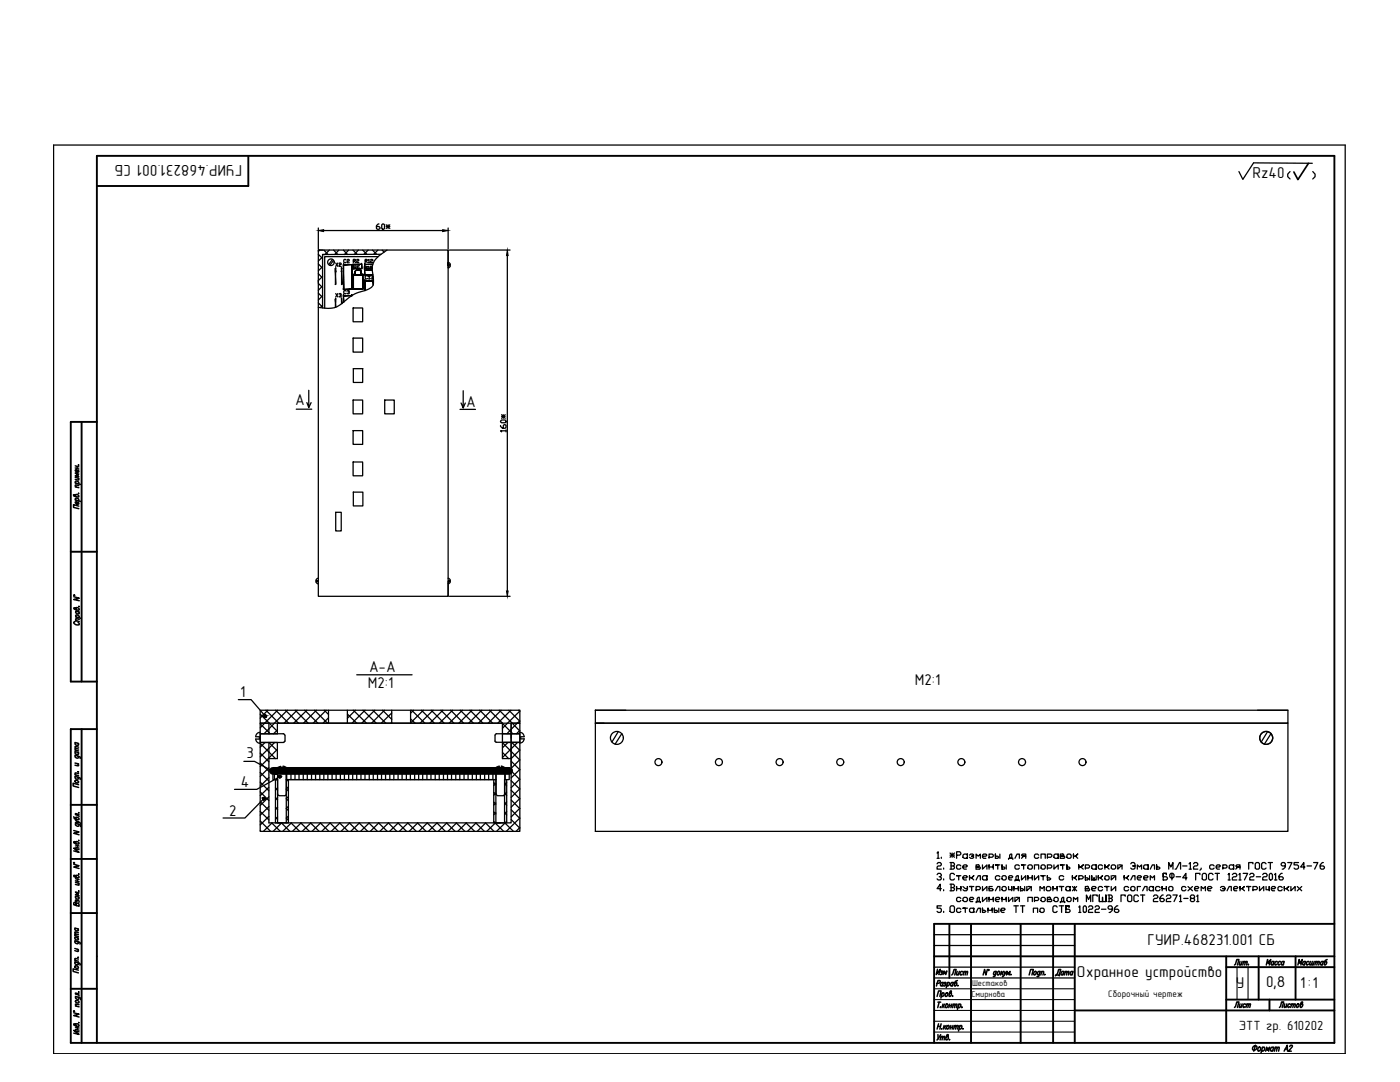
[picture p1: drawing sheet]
<svg xmlns="http://www.w3.org/2000/svg" width="279mm" height="216mm" viewBox="0 0 279 216" stroke-linecap="round" stroke-linejoin="round" font-family="sans-serif">
<defs><g id="words">
<text font-size="4.4" x="256.1" y="37">( )</text>
<g font-size="3.5">
<text x="67.7" y="53.6">C2</text>
<text x="69.5" y="53.6">R2</text>
<text x="66" y="54.3">X2</text>
<text x="67.7" y="60">C3</text>
<text x="69.8" y="54.7">D2</text>
<text x="72" y="56.8">C13</text>
</g>
<g font-size="3.1">
<text x="48.3" y="33" transform="rotate(180 48.3 33)">ГУИР.468231.001 СБ</text>
<text x="250" y="35.5">Rz40</text>
<text x="66" y="60.3">X3</text>
<text x="58.9" y="80.9">А</text>
<text x="93" y="81.2">А</text>
<text x="73.4" y="137.4">М2:1</text>
<text x="73.6" y="134.1">А-А</text>
<text x="182.6" y="136.8">М2:1</text>
<text x="47.9" y="139.1">1</text>
<text x="49.2" y="151.3">3</text>
<text x="48" y="157.1">4</text>
<text x="45.7" y="162.8">2</text>
<text x="229" y="188.6">ГУИР.468231.001 СБ</text>
<text x="214.9" y="194.9">Охранное устройство</text>
<text x="246.7" y="197.1">У</text>
<text x="252.7" y="196.9">0,8</text>
<text x="259.4" y="197.1">1:1</text>
</g>
<text font-size="2.7" x="247.3" y="205.6">ЭТТ гр. 610202</text>
<text font-size="1.9" x="221.2" y="198.9">Сборочный чертеж</text>
<g font-size="1.7">
<text x="194" y="196.7">Шестаков</text>
<text x="193.9" y="198.9">Смирнова</text>
</g>
</g></defs>
<!-- layer: KONTUR -->
<path d="M10.7 28.9h257.8v181.4h-257.8z" fill="none" stroke="#000" stroke-width=".25"/>
<g fill="none" stroke="#000" stroke-width=".38">
<path d="M49.6 31.1v6h-30.3M16.3 84.2v51.8M19.3 84.2h-5.2v51.8h5.2M14.1 110.1h5.2M16.3 145.5v62.6M19.3 145.5h-5.2v62.6h252.2v-177h-247v177M14.1 171.4h5.2M14.1 160.6h5.2M14.1 197.3h5.2M14.1 182.2h5.2M186.4 190.8h79.9M189.5 184.3v10.8"/>
<path d="M193.8 184.3v23.8M203.7 184.3v23.8M210.2 184.3v23.8M214.5 184.3v23.8M244.7 190.8v17.3M244.7 193h21.6M244.7 199.5h21.6M251.2 190.8v8.7M253.4 199.5v2.1M258.6 190.8v8.7M266.3 184.3h-79.9v23.8M214.5 201.6h51.8"/>
</g>
<g fill="none" stroke="#000" stroke-width=".3">
<path d="M15 98.9a.35 .35 0 0 1 .5-.2 .35 .35 0 0 1 .1 .5l-.8-.2-.1-.3h.2l.3 .4M15 99.8l1.1 .3M15 97.1l.7 .2M15 96.4l1.1 .3M15 95.2l.7 .2M15 92.9l.7 .3M15 93.4l.7 .2M15.2 99.8l-.2-.2a.33 .33 0 0 1 .5-.2 .33 .33 0 0 1 .1 .5M15.2 96.4l-.2-.1a.33 .33 0 0 1 .5-.2 .33 .33 0 0 1 .1 .4M15.4 93.1v.4M15.6 95.4l.1 .4-.7-.1M15.6 93.8l.1 .2a.33 .33 0 0 1-.4 .2 .33 .33 0 0 1-.2-.5l.3 .1v.4"/>
<path d="M15.6 98.5h.1M15.6 92.8h.1M15.7 96.9l-.7-.1 .2 .4M15.7 94.6l-.7-.2 .6 .4-.6 .1 .7 .2M14.7 119.1l1.1 .3-1.1 .2 1.1 .3M14.8 118.7l.1 .2zM15.6 100.2l.1 .2a.33 .33 0 0 1-.4 .2 .33 .33 0 0 1-.2-.5h.3v.5M15.7 101l-1-.3v.5l1 .3M15 124h-.1a.29 .29 0 0 0-.2 .4 .29 .29 0 0 0 .3 .2l.8 .1v-.3l-.2-.2M15.1 121.5a.34 .34 0 0 1 .4-.2 .34 .34 0 0 1 .2 .4l-.9-.1-.1-.3h.3l.3 .4M15.1 123.8l.7 .2M15.1 123.1l1.1 .3"/>
<path d="M15.1 121.9l.7 .2M15.3 123.1l-.2-.2a.37 .37 0 0 1 .4-.1 .37 .37 0 0 1 .3 .4l-.2 .1M15.3 122h-.2a.36 .36 0 0 0 .3 .5 .36 .36 0 0 0 .4-.2l-.2-.2M15.7 121h.1M15.8 123.6l-.7-.1v.1l.2 .3M15 154.9l.9 .3 .1 .3M15 150.7l.9 .3 .1 .3M15 154.6l.7 .2M15 152.3l.7 .1M15 150l.7 .2M15 149.7l.7 .1M15 148.2l.7 .2"/>
<path d="M15 155.7a.4 .4 0 0 1 .4 0 .4 .4 0 0 1 .2 .5 .38 .38 0 0 1-.4 0 .38 .38 0 0 1-.2-.5zM15.1 155a.35 .35 0 0 0 .1 .5 .35 .35 0 0 0 .5-.2l-.2-.2M15.1 150.7l-.1 .1a.37 .37 0 0 0 .2 .4 .37 .37 0 0 0 .5-.1l-.2-.2M15.1 150l-.1 .1a.36 .36 0 0 0 .2 .4 .36 .36 0 0 0 .5-.2l-.2-.2M15.1 148.2h-.1a.37 .37 0 0 0 .2 .5 .37 .37 0 0 0 .5-.2l-.2-.2M15.5 152.4l.2 .4-.7-.1M15.6 154h.1zM15.7 156.6l-1.1-.3v.5l1.1 .3M15.7 154.4l-.7-.2 .1 .5M15.7 149.5l-.7-.2 .1 .4M15.7 149.1l-.7-.1 .1 .3M14.7 172.1l.2 .1z"/>
<path d="M14.7 172.5l1.1 .2-1.1 .3 1.1 .3M14.7 165.7l1.1 .3-1.1 .3 1.1 .3M14.7 163l.3 .4 .7 .2a.34 .34 0 0 0-.2-.5 .34 .34 0 0 0-.4 .2l.1 .2M15.1 174.9a.35 .35 0 0 1 .4-.2 .35 .35 0 0 1 .2 .5l-.9-.3-.1-.2h.3l.2 .4M15.1 168.1a.35 .35 0 0 1 .4-.1 .35 .35 0 0 1 .2 .4l-.9-.2-.1-.2h.3l.2 .3M15.1 164.3l.9 .3 .2 .1-.1 .2M15.1 163.6l.7 .5h-.7M15.1 178.8l.7 .2M15.1 176.1l.7 .2M15.1 175.3l.7 .2M15.1 175.8l.7 .1M15.1 168.6l.7 .2"/>
<path d="M15.1 169l.7 .2M15.2 178.9h-.1a.36 .36 0 0 0 .2 .5 .36 .36 0 0 0 .5-.2l-.2-.2M15.2 164.3l-.1 .1a.34 .34 0 0 0 .2 .4 .34 .34 0 0 0 .5-.2l-.2-.1M15.4 179.7h.3v.4M15.4 179.9l-.1-.3h-.2v.3M15.4 168.7v.4M15.4 175.4v.4M15.6 176.2l.2 .2-.1 .2-.6-.1M15.7 177.8h.1M15.7 174.4h.1M15.7 167.7h.1M15.7 162.2h.1"/>
<path d="M15.8 178.2l-.7-.2 .5 .4-.5 .1 .7 .2M15.8 169.5l-1.1-.3 1.1 .9-1.1-.3M15.8 164.1l.4 .3M15.8 162.5l-.7-.2v.2l.6 .3 .1 .1M14.9 192.8a.41 .41 0 0 1 .5 0 .41 .41 0 0 1 .2 .4h-.4zM14.9 191.9l1 .3 .1 .2-.1 .2M14.9 187.7l1 .3 .1 .2-.1 .2M14.9 191.6l.7 .2M14.9 189.3l.7 .2M14.9 187l.7 .2M14.9 186.7l.7 .2M14.9 185.2l.7 .2"/>
<path d="M15.1 198.8l.9 .3 .2 .2-.1 .2M15.1 199.7a.42 .42 0 0 1 .5 0 .42 .42 0 0 1 .1 .4 .44 .44 0 0 1-.6-.4zM15.1 192h-.1a.34 .34 0 0 0 .2 .5 .34 .34 0 0 0 .4-.2l-.1-.2M15.1 187.8h-.1a.35 .35 0 0 0 .2 .5 .35 .35 0 0 0 .4-.2l-.1-.2M15.1 187.1h-.1a.36 .36 0 0 0 .2 .5 .36 .36 0 0 0 .4-.2l-.1-.3M15.1 185.2l-.1 .1a.36 .36 0 0 0 .2 .4 .36 .36 0 0 0 .4-.2l-.1-.2M15.2 198.9h-.1a.34 .34 0 0 0 .2 .5 .34 .34 0 0 0 .5-.2l-.2-.2M15.2 180.3l-.2-.2h-.2l-.1 .4 1.1 .3-.1-.4-.3-.2-.2 .1v.4M15.4 189.4l.2 .2v.3l-.7-.2M15.6 191h.1M15.6 193.6l-1-.3v.5l1 .3M15.6 191.4l-.6-.2v.3l.1 .2"/>
<path d="M15.6 186.5l-.6-.2-.1 .2 .2 .3M15.6 186.1l-.6-.1-.1 .1 .2 .3M15.7 197.9h.1M15.8 198.3l-.7-.2v.3l.6 .2 .1 .1M187 198.8l.3-1.1h.5l-.2 1.1M187 196.2h.5l.1-.5h-.4l-.3 1.1M187.1 193.4l-.3 1.1 .8-1.1-.2 1.1M187.2 200h.5M187.4 200l-.3 1.1M187.7 193.8h.4l-.1 .2h-.2M187.9 194a.27 .27 0 0 1 .1 .4 .27 .27 0 0 1-.4 0M188 198.3l.1-.2a.32 .32 0 0 1 .4 .3 .32 .32 0 0 1-.3 .4h-.2l-.1-.1"/>
<path d="M188 198.1l-.2 1.1M188.2 194.5l.2-.8 .1 .6 .5-.6-.2 .8M188.2 196.2a.34 .34 0 0 0-.4 .1 .34 .34 0 0 0 .1 .5l.2-.2M188.2 196l-.1 .8M188.5 196.1h.3v.2h-.3M188.6 196.3l.2 .2-.3 .3-.2-.1M188.8 198.1h.1a.32 .32 0 0 1 .2 .5 .32 .32 0 0 1-.5 .1zM189.1 196.2l.3-.2a.39 .39 0 0 1 0 .5 .39 .39 0 0 1-.4 .2v-.1M189.1 196l-.3 1.1M189.7 198.1a.33 .33 0 0 1 .1 .5 .33 .33 0 0 1-.4 .1l.2-.8 .3-.2v.2l-.4 .4M189.9 194.5l.2-.2 .3-.9h.4l-.3 1.1M190.1 198.7v.1z"/>
<path d="M190.2 196.2v-.1a.36 .36 0 0 0-.5 .2 .36 .36 0 0 0 .2 .5l.2-.2M190.3 196l-.2 .8M191 193.8l-.1 .7h.1l.3-.2M191.1 195.7l-.4 .1-.3 .8a.33 .33 0 0 0 .5-.1 .33 .33 0 0 0-.2-.5l-.2 .2M191.2 196.6h.1M191.5 193.8l-.3 .7M192.1 194v-.1a.36 .36 0 0 0-.5 .2 .36 .36 0 0 0 .2 .4l.2-.1M192.3 194l.4-.1-.1 .6M192.4 193.8l-.2 .7M192.7 194l.4-.1-.1 .6M197 193.4l-.2 1.1-.3-1.1-.3 1.1M197.3 193.5v.2z"/>
<path d="M198.8 194v-.1a.35 .35 0 0 0-.5 .2 .35 .35 0 0 0 .2 .4l.2-.1M198.8 193.8l-.3 1h-.3M199.1 194l.3-.2a.39 .39 0 0 1 .1 .5 .39 .39 0 0 1-.5 .2zM199.9 193.8l-.2 .7M200 194.1l.1 .4M200.3 193.8l-.5 .5M200.4 193.8v.7l.5-.7M200.4 194.5l-.3 .4M200.9 194.5l.1-.7 .2 .6 .4-.6-.2 .7M201.7 194.4v.1zM205.4 194.5l.3-1.1h.5l-.3 1.1M206.4 194l.2-.2a.35 .35 0 0 1 .2 .5 .35 .35 0 0 1-.5 .2z"/>
<path d="M207.5 194v-.1a.35 .35 0 0 0-.5 .2 .35 .35 0 0 0 .2 .4l.3-.1M207.6 193.8l-.3 1h-.3M207.8 194l.5-.1-.2 .6M207.9 193.8l-.2 .7M208.5 194.4h.1M210.6 194.7l.1-.2h.8l-.1 .2M210.8 194.5a1.28 1.28 0 0 0 .5-1.1h.4l-.3 1.1M212.3 194l-.1-.1a.36 .36 0 0 0-.4 .2 .36 .36 0 0 0 .2 .4l.2-.1M212.3 193.8l-.2 .7M212.6 194l.4-.1-.2 .6M212.6 193.8l-.2 .7M213 194l.3-.1-.1 .6"/>
<path d="M214.1 194l-.1-.1a.37 .37 0 0 0-.4 .2 .37 .37 0 0 0 .2 .4l.2-.1M214.2 193.8l-.3 .7M246.4 192.6l.2-.3 .2-.8h.5l-.3 1.1M247.5 191.8l-.2 .7 .2 .1 .3-.3M247.9 191.8l-.2 .8M248.1 192l.4-.1-.1 .7M248.2 191.8l-.2 .8M248.5 192l.4-.1-.1 .7M249.2 192.4h.1M252.7 192.6l.3-1.1 .1 .7 .5-.7-.3 1.1M254.2 192v-.1a.36 .36 0 0 0-.5 .2 .36 .36 0 0 0 .2 .5l.2-.2M254.2 191.8l-.1 .8"/>
<path d="M254.9 192a.34 .34 0 0 0-.5 .1 .34 .34 0 0 0 .2 .5l.2-.2M255.6 192v-.1a.36 .36 0 0 0-.5 .2 .36 .36 0 0 0 .2 .5l.2-.2M256.2 192v-.1a.36 .36 0 0 0-.5 .2 .36 .36 0 0 0 .2 .5l.2-.2M256.3 191.8l-.2 .8M259 192.6l.3-1.1 .1 .7 .5-.7-.3 1.1M260.5 192v-.1a.36 .36 0 0 0-.5 .2 .36 .36 0 0 0 .2 .5l.2-.2M260.5 191.8l-.2 .8M261.2 192v-.1a.36 .36 0 0 0-.5 .2 .36 .36 0 0 0 .2 .5l.2-.2M261.5 191.8l-.1 .7 .1 .1 .3-.3M261.9 191.8l-.2 .7 .2 .1 .3-.3M262.3 191.8l-.2 .8M262.5 192l.4-.1-.1 .7"/>
<path d="M262.6 191.8l-.2 .8M262.9 192l.4-.1-.1 .7M264.1 192l-.1-.1a.36 .36 0 0 0-.4 .2 .36 .36 0 0 0 .2 .5l.1-.2M264.1 191.8l-.2 .8M264.9 191.5l-.4 .1-.2 .9a.34 .34 0 0 0 .4-.2 .34 .34 0 0 0-.1-.5l-.2 .2M14.7 201.7l.2 .2zM14.7 202.1l1.1 .3-1.1 .2 1.1 .3M15.1 204.5a.35 .35 0 0 1 .4-.2 .35 .35 0 0 1 .2 .5l-.9-.2-.1-.3 .3 .1 .2 .3M15.1 205l.7 .1M15.1 205.4l.7 .2M15.1 200.7l.7 .2M15.4 205v.5"/>
<path d="M15.7 204h.1M15.8 205.9l-1.1-.3 1.1 .8-1.1-.3M15.8 200.5l-.7-.2v.2l.2 .3M187.1 204.8h.6M187.2 206.4v.9M187.3 204.3l-.3 1M187.7 200.9l-.1 .2zM187.7 206.4l-.7 1.1M187.8 207l.2-.2 .2 .1-.2 .6M187.8 206.8l-.2 .7M187.8 204.3l-.2 1M187.9 205.3h.1"/>
<path d="M188.2 207l.2-.2 .1 .1-.1 .6M188.2 200.3l-.2 .8M188.3 200.6l.1 .5M188.4 204.6l-.2 .7M188.5 204.9l.2 .4M188.6 200.3l-.5 .6M188.8 204.6l-.5 .5M188.9 200.4l.1-.1a.32 .32 0 0 1 .2 .5 .32 .32 0 0 1-.5 .1zM189 204.8l.2-.2a.37 .37 0 0 1 .2 .5 .37 .37 0 0 1-.4 .2zM189 206.8a.35 .35 0 0 1 .2 .5 .35 .35 0 0 1-.4 .1l.2-.9 .2-.1v.3l-.4 .3M189.5 207.4h.1M189.5 200.7h.4"/>
<path d="M189.6 200.3l-.3 .8M189.7 205h.4M189.8 204.6l-.2 .7M190 200.3l-.2 .8M190.2 204.6l-.2 .7M190.2 200.6l.4-.2-.1 .7M190.3 200.3l-.2 .8M190.4 204.8l.3-.2 .2 .1-.2 .6M190.5 204.6l-.2 .7M190.6 200.6l.4-.2-.1 .7M190.8 204.8l.3-.2 .1 .1-.1 .6M191.3 200.5l.2-.2a.32 .32 0 0 1 .2 .5 .32 .32 0 0 1-.5 .1"/>
<path d="M191.4 200.3l-.3 1.1M191.5 204.8l.2-.1a.32 .32 0 0 1 .3 .2 .32 .32 0 0 1-.2 .4h-.3v-.1M191.6 204.6l-.3 1.1M192 200.9l-.1 .2zM192.2 205.3h.1M246.4 201l.2-.2 .2-.9h.5l-.3 1.1M247.5 200.3l-.2 .6 .2 .1 .3-.2M247.9 200.3l-.2 .7M248.6 200.4l-.1-.1a.36 .36 0 0 0-.4 .3 .36 .36 0 0 0 .2 .4l.2-.1M248.8 200.5l.4-.2-.2 .7M248.9 200.3l-.2 .7M249.2 200.5l.2-.2h.2l-.2 .7"/>
<path d="M250.2 208.8l.4-.2a.47 .47 0 0 1 .1 .8 .47 .47 0 0 1-.7-.1zM250.6 208.6l-.4 1.1M251.1 209.1l.2-.2a.38 .38 0 0 1 .3 .5 .38 .38 0 0 1-.5 .3zM251.9 209.1l.3-.2a.39 .39 0 0 1 .2 .5 .39 .39 0 0 1-.5 .3l-.1-.1M252 208.9l-.3 1.2M252.6 209.7l.2-.8 .1 .7 .5-.7-.2 .8M254.2 209.1l-.1-.1a.4 .4 0 0 0-.5 .2 .4 .4 0 0 0 .2 .5l.2-.1M254.2 208.9l-.2 .8M254.5 209.2l.4-.2-.2 .7M254.5 208.9l-.2 .8M254.9 209.2l.4-.2-.1 .7M255.3 201l.3-.2 .2-.9h.4l-.3 1.1"/>
<path d="M256.3 209.7l.6-1.1v1.1M256.4 200.3l-.1 .7 .4-.2M256.5 209.3h.4M256.8 200.3l-.1 .7M257.4 208.8l.2-.2h.3v.3l-.8 .8h.6M257.5 200.4v-.1a.37 .37 0 0 0-.5 .3 .37 .37 0 0 0 .2 .4l.2-.1M257.8 200.5l.1-.2h.2l-.1 .7M257.8 200.3l-.2 .7M258.1 200.5l.4-.2-.1 .7M258.9 200.4l.1-.1a.34 .34 0 0 1 .2 .5 .34 .34 0 0 1-.4 .1zM259.7 200.3h.2a.35 .35 0 0 1 0 .5 .35 .35 0 0 1-.4 .1l.2-.8 .3-.2-.1 .3-.3 .2"/>
</g>
<path d="M186.4 199.5h28.1M186.4 197.3h28.1M246.9 193.1v6.4M249.1 193.1v6.4M186.4 201.6h28.1M186.4 205.9h28.1M186.4 203.8h28.1" fill="none" stroke="#000" stroke-width=".21"/>
<!-- layer: 0 -->
<g fill="none" stroke="#000" stroke-width=".25">
<path d="M247.3 34.2l.7 1.6M261.9 32.6l-11.7-.1-2.1 3.3M63.5 49.9h25.9v69.1h-25.9zM63.5 58.5l.9 .8M63.5 56.5l.9 .9M63.5 54.6l.9 .9M63.5 52.6l.9 .9M63.5 50.7l.9 .9M63.5 45.5v4.1M63.5 49.9h.9M63.8 49.9l-.3 .3M64.4 51.3l-.9 .8"/>
<path d="M64.4 53.2l-.9 .8M64.4 55.1l-.9 .9v.4M64.4 57.1l-.9 .8M64.4 59l-.9 .9M64.4 50.8h.4M64.6 46h23.7M64.6 49.9l.9 .9M65.7 49.9l-.9 .9M70.5 54.8h1.9v2.8h-1.9v-2.8h1.9M74.3 49.9l.9 .8M75.4 49.9l-.8 .8M75.5 51.2h-10.7v10.3"/>
<path d="M75.6 44.7l-.5 .3v.6l.2 .1 .5-.1-.2-.4h-.5M76 50.7l-11.6 .1v10.7M76.2 44.9l.2-.2 .3 .2v.7l-.1 .1-.4-.1zM76.3 49.9l.4 .4M77.1 45.2h.7M77.1 44.9l.7 .7M77.2 49.9a6.5 6.5 0 0 0-2.7 2.7l-.2 1.3 .2 2a1.44 1.44 0 0 1-.9 1.8l-.6 .2a8.5 8.5 0 0 0-4.7 2.6 3.9 3.9 0 0 1-3.5 1l-1.3-.2M77.5 44.9v.7M77.8 44.9l-.7 .7M89.4 52.4l.4 .2 .1 .2M89.4 49.9v3.5M89.4 45.5v4.1"/>
<path d="M89.7 49.9h12.1M89.9 53l-.1 .2-.4 .3M89.9 52.8h-.4v.2h.4M101.2 51v66.9M61.6 77.9v3.4l-.4-1M63.5 60.4l.9 .9M64.4 60.9l-.4 .5M70.5 61.5h1.9v2.7h-1.9zM70.5 67.5h1.9v2.8h-1.9zM70.5 79.8h1.9v2.8h-1.9zM70.5 73.6h1.9v2.7h-1.9zM76.8 79.8h1.9v2.8h-1.9z"/>
<path d="M92.4 78v3.4l-.4-1M59.1 81.6h3.1M62.1 80.3l-.5 1M70.5 85.9h1.9v2.8h-1.9zM70.5 92.2h1.9v2.7h-1.9zM70.5 98.2h1.9v2.8h-1.9zM91.8 81.7h3.1M92.9 80.4l-.5 1M99.9 84.9l.4 .6h.5l.2-.3v-.3l-.2-.2-.4 .2v.6M99.9 84l.2-.2h.7l.2 .4-.2 .2h-.7zM100.1 83.1h.7M100.1 82.7l.7 .8"/>
<path d="M100.4 82.7v.8M100.8 82.7l-.7 .8M101 86h-1.1l.2 .2M101 85.8v.4M63.5 115.4l-.4 .2v.2l.3 .1v.2h-.3l.2 .3 .2 .1M67 102.2h1.1v3.7h-1.1zM89.4 115.4l.4 .2 .1 .2-.4 .1v.2h.4l-.3 .3-.2 .1M89.4 116v3M89.7 119h12.1M47.6 139.6h2.5l2.8 3.3M71.2 134.6h11M48.7 151.9h2.1l4.3 2.3"/>
<path d="M51 147.5a.87 .87 0 0 0 .9 .8M51 147h.8v.5h-.8M51.9 146.1a.87 .87 0 0 0-.9 .9M51.9 142.5l3.5 3.5M51.9 160l1.8 1.7M51.9 158l1.8 1.8M51.9 156.1l1.8 1.7M51.9 154.1l1.8 1.8M51.9 152.2l1.8 1.7M51.9 150.3l1.8 1.7M51.9 148.3l3.1 3.1M51.9 146.4h4.7"/>
<path d="M51.9 144.4l2 2M51.9 148.2h4.7M52.6 159.4l-3.7 3.8h-4.4M52.9 148.2l-1 .9M53.1 141.7l2.6 2.6M53.5 141.7l-1.6 1.6M53.7 144.3h-1.8v21.6h51.8v-21.6h-1.7v19.9h-48.3v-16M53.7 144.3v2.1h-1.8v1.8h1.8M53.7 144.3h-1.8v-2.6h51.8v2.6h-1.7v8.6M53.7 153.2l-1.8 1.7M53.7 155.1l-1.8 1.8M53.7 157.1l-1.8 1.7"/>
<path d="M53.7 159l-1.8 1.7M53.7 148.2l1.7 1.6M53.7 144.3h48.3M54.5 153.8v1.8h.5M54.8 153.8v1.8M54.8 148.2l-2.9 2.8M55 155.6v8.6h1.3M55 159.2l.4 .4M55 157.2l.4 .4M55 141.7l2.6 2.6M55.1 155.6l-.1 .1M55.3 155.6l.1 .1"/>
<path d="M55.4 146.4v-2.1h44.9v7.1h1.7M55.4 149.5l-3.5 3.5M55.4 145.7l-.8 .7M55.4 148.2v3.2h-1.7M55.4 153.8v4.6l.3 .3M55.4 141.7l-3.5 3.5M55.4 157.3l-.4 .4M55.4 159.2l-.4 .4M55.9 155l-4.6 2.5h-4.5M56 153.6v-.7a1.59 1.59 0 0 0-1.1 .9M56 153.7h.5M56.5 152.9a1.42 1.42 0 0 1 1.1 .9"/>
<path d="M56.5 152.9v.7M56.5 146.4l.3 .3M56.8 147.9l-.2 .2M56.9 146.7v1.2M57 141.7l2.5 2.6M57.1 153.8h41.9v1.8h-41.9v8.6h-1.7v-8.6h-.4M57.1 153.8v4.7l-.2 .2-1.2 .1M57.1 153.8v1.8h.5M57.1 157.4l.5 .4M57.2 153.8v1.8l.4 .3M57.3 141.7l-4.6 4.7M57.6 155.6h41.4v8.6h1.7v-8.6"/>
<path d="M57.6 155.6v8.6h-.5M57.6 157l-.5 .5M57.6 158.9l-.5 .5 .5 .4M58.1 153.8v1.8M58.9 153.8v1.8M58.9 141.7l2.6 2.6M59.3 141.7l-2.6 2.6M59.7 153.8v1.8M60.5 153.8v1.8M60.8 141.7l2.6 2.6M61.2 141.7l-2.6 2.6M61.3 153.8v1.8"/>
<path d="M62.2 153.8v1.8M62.8 141.7l2.5 2.6M63 153.8v1.8M63.1 141.7l-2.5 2.6M63.8 153.8v1.8M64.6 153.8v1.8M64.7 141.7l.9 .9M65.1 141.7l-2.6 2.6M65.4 153.8v1.8M65.6 143.2l-1.1 1.1M65.6 141.7v2.6M66.3 153.8v1.8"/>
<path d="M67.1 153.8v1.8M67.9 153.8v1.8M68.7 153.8v1.8M69.3 142.5l1.9 1.8M69.3 141.7v2.6M69.6 153.8v1.8M70.4 153.8v1.8M70.5 141.7l2.6 2.6M70.9 141.7l-1.6 1.6M71.2 153.8v1.8M72 153.8v1.8M72.5 141.7l2.6 2.6"/>
<path d="M72.8 141.7l-2.5 2.6M72.8 153.8v1.8M73.7 153.8v1.8M74.4 141.7l2.6 2.6M74.5 153.8v1.8M74.8 141.7l-2.6 2.6M75.3 153.8v1.8M76.1 153.8v1.8M76.4 141.7l1.8 1.8M76.7 141.7l-2.5 2.6M76.9 153.8v1.8M77.8 153.8v1.8"/>
<path d="M78.2 142.3l-2.1 2M78.2 144.2l-.2 .1M78.2 141.7v2.6M78.6 153.8v1.8M79.4 153.8v1.8M80.2 153.8v1.8M81.1 153.8v1.8M81.9 153.8v1.8M81.9 143.5l.9 .8M81.9 141.7v2.6M82.2 141.7l2.6 2.6M82.5 141.7l-.6 .6"/>
<path d="M82.7 153.8v1.8M83.6 153.8v1.8M84.1 141.7l2.6 2.6M84.4 153.8v1.8M84.5 141.7l-2.6 2.6M85.2 153.8v1.8M86 153.8v1.8M86 141.7l2.6 2.6M86.4 141.7l-2.6 2.6M86.9 153.8v1.8M87.7 153.8v1.8M88 141.7l2.6 2.6"/>
<path d="M88.4 141.7l-2.6 2.6M88.5 153.8v1.8M89.3 153.8v1.8M89.9 141.7l2.6 2.6M90.1 153.8v1.8M90.3 141.7l-2.6 2.6M91 153.8v1.8M91.8 153.8v1.8M91.8 141.7l2.7 2.6M92.3 141.7l-2.7 2.6M92.6 153.8v1.8M93.4 153.8v1.8"/>
<path d="M93.8 141.7l2.6 2.6M94.2 141.7l-2.6 2.6M94.3 153.8v1.8M95.1 153.8v1.8M95.7 141.7l2.6 2.6M95.9 153.8v1.8M96.1 141.7l-2.6 2.6M96.7 153.8v1.8M97.5 153.8v1.8M97.7 141.7l4.6 4.7M98.1 141.7l-2.6 2.6M98.4 153.8v1.8"/>
<path d="M98.5 155.6v8.6h1.4M98.5 158.1l.5 .4M98.5 156.2l.5 .4M98.8 146.7v1.2l.3 .2h4.6M99 156.3l-.5 .4M99 158.3l-.5 .4M99 153.8v4.6l.3 .3M99.1 146.4h4.6M99.1 146.4l-.3 .3M99.3 158.8h1.2M99.6 141.7l4.1 4.2M100 141.7l-2.6 2.6"/>
<path d="M100 152.9a1.42 1.42 0 0 1 1.2 .9M100.1 152.9v.7h-.5v-.7a1.59 1.59 0 0 0-1.1 .9M100.3 150.1l1.2 1.3M100.3 148.2l3.4 3.5M100.3 146.3l.1 .1M100.7 158.3l.4 .4M100.7 156.4l.4 .4M100.7 155.6h.4M100.7 153.8v4.7M100.8 153.8v1.8M101.1 155.6v8.6h-.4M101.1 158.1l-.7 .6"/>
<path d="M101.1 156.1l-.4 .4M101.4 148.2l-1.1 1M101.5 141.7l2.2 2.2M101.6 153.8v1.8h-.5M102 141.7l-2.7 2.6M102 151.4h.1M102 147.3v-.9h1.7v1.8h-1.7M102 159.6l1.7 1.8M102 157.7l1.7 1.7M102 155.8l1.7 1.7M102 153.8l1.7 1.8M102 151.9l1.7 1.7"/>
<path d="M102.1 148.2l1.6 1.5M103.3 148.2l-3 3M103.5 141.7l.2 .3M103.7 146.1a.87 .87 0 0 1 .9 .9M103.7 141.9l-3.4 3.4M103.7 143.8l-2.5 2.6M103.7 145.7l-.6 .7M103.7 149.6l-1.7 1.8M103.7 151.6l-1.7 1.7M103.7 153.5l-1.7 1.7M103.7 155.4l-1.7 1.8M103.7 157.4l-1.7 1.7"/>
<path d="M103.7 159.3l-1.7 1.8M104.6 147.4a.87 .87 0 0 1-.9 .9M104.6 147h-.7v.4h.7M118.8 144.3h138.2v21.6h-138.2zM118.8 141.7h138.2v2.6h-138.2zM118.8 144.3h1.8M118.8 141.7h6.1M123.4 146l-1.3 2.1M124.1 146.4l-1.3 2.1M251 141.7h6M253 146l-1.3 2.1M253.7 146.3l-1.4 2.2"/>
<path d="M51.9 165.8l.2 .1M51.9 163.8l2.1 2.1M51.9 161.9l1.8 1.7M53.7 160.9l-1.8 1.8M53.7 162.9l-1.8 1.7M54.2 164.2l1.8 1.7M54.3 164.2l-1.7 1.7M55 163l.4 .4M55 161.1l.4 .4M55.4 161.1l-.4 .4M55.4 163.1l-.4 .4M56.2 164.2l1.7 1.7"/>
<path d="M56.2 164.2l-1.7 1.7M57.1 163.2l.5 .5M57.6 160.9l-.5 .4 .5 .4M57.6 162.8l-.5 .5M58.1 164.2l1.7 1.7M58.2 164.2l-1.8 1.7M60 164.2l1.8 1.7M60.1 164.2l-1.7 1.7M62 164.2l1.7 1.7M62 164.2l-1.7 1.7M63.9 164.2l1.7 1.7M64 164.2l-1.7 1.7"/>
<path d="M65.9 164.2l1.6 1.7M65.9 164.2l-1.7 1.7M67.8 164.2l1.7 1.7M67.8 164.2l-1.7 1.7M69.7 164.2l1.7 1.7M69.8 164.2l-1.7 1.7M71.7 164.2l1.7 1.7M71.7 164.2l-1.7 1.7M73.6 164.2l1.7 1.7M73.7 164.2l-1.7 1.7M75.6 164.2l1.7 1.7M75.6 164.2l-1.7 1.7"/>
<path d="M77.5 164.2l1.7 1.7M77.5 164.2l-1.7 1.7M79.4 164.2l1.7 1.7M79.5 164.2l-1.7 1.7M81.4 164.2l1.7 1.7M81.4 164.2l-1.7 1.7M83.3 164.2l1.7 1.7M83.4 164.2l-1.8 1.7M83.6 165.9l1.7-1.7 1.7 1.7M85.5 165.9l1.7-1.7 1.7 1.7M89.1 164.2l1.7 1.7M89.2 164.2l-1.8 1.7"/>
<path d="M91 164.2l1.8 1.7M91.1 164.2l-1.7 1.7M93 164.2l1.7 1.7M93.1 164.2l-1.8 1.7M94.9 164.2l1.8 1.7M95 164.2l-1.7 1.7M96.9 164.2l1.7 1.7M96.9 164.2l-1.7 1.7M98.5 163.9l2 2M98.5 162l.5 .4M98.5 160l.5 .5M99 160.2l-.5 .4"/>
<path d="M99 162.2l-.5 .4M99 164.1l-1.9 1.8M100.7 164.2l1.8 1.7M100.7 162.2l.4 .4M100.7 160.3l.4 .4M101.1 160l-.4 .4M101.1 161.9l-.4 .5M101.1 163.9l-2 2M102 163.5l1.7 1.8M102 161.6l1.7 1.7M103.7 161.3l-1.7 1.7M103.7 163.2l-2.7 2.7"/>
<path d="M103.7 165.1l-.7 .8M187 170.2l.2-.2v1.3M187 172.4l.2-.3h.4l.3 .3-.3 .4h-.4l-.2 .2v.4h.9M187 174.5l.2-.2h.4l.3 .4-.5 .2M187 171.3h.4M187.6 174.9l.3 .3-.3 .4h-.4l-.2-.2M187.9 177.3h-.9l.6-.9v1.3M187.9 171.1v.2M188.3 173.2v.2M188.3 175.4v.2M188.3 177.5v.2M189.6 172.1h.7l.2 .3-.2 .4"/>
<path d="M189.6 176.4h.7l.2 .3-.2 .4M189.6 170.6h.9M189.6 170.2l.9 .9M189.8 172.8h.5l.2 .4-.2 .2h-.7M189.8 177.1h.5l.2 .4-.2 .2h-.7M189.8 172.1v1.3M189.8 176.4v1.3M190 170.2v.9M190.5 174.5l-.2-.2h-.5l-.2 .2v.9l.2 .2h.5l.2-.2M190.5 170.2l-.9 .9M190.9 170.6h.6l.3-.4-.3-.2h-.6v1.3M190.9 177.7v-.8v.4h.9v-.4v.8"/>
<path d="M191.8 172.8l-.3-.2h-.4l-.2 .2v.4l.2 .2h.4l.3-.2M191.8 174.7h-.9h.4v.9M191.8 179.3l-.3-.2h-.4l-.2 .2v.4l.2 .2h.4l.3-.2M192.2 170.6l.2-.2h.5l.2 .2v-.2v.9v-.2l-.2 .2h-.5l-.2-.2zM192.2 173h.7l.2-.2-.2-.2h-.5l-.2 .2v.4l.2 .2h.5M192.2 175.2h.7l.2-.3-.2-.2h-.5l-.2 .2v.5l.2 .2h.5M192.2 176.9l.4 .4h.5v-.4v.6l-.2 .2h-.5l-.2-.2M192.2 179.3l.2-.2h.5l.2 .2v.4l-.2 .2h-.5l-.2-.2zM193.5 170.6l.2-.2h.4l.2 .2-.4 .2 .4 .3-.2 .2h-.4l-.2-.2M193.5 175.6v-.9v.5h.4l.4-.5-.4 .5 .4 .4M193.5 179.5h.6l.2-.2-.2-.2h-.4l-.2 .2v.4l.2 .2h.4M194.3 176.9h-.8h.4v.8"/>
<path d="M194.8 171.3v-.9l.4 .4 .5-.4v.9M194.8 175.6l.4-.9h.5v.9M194.8 177.5h.6l.3-.4-.3-.2h-.6v.8M195.2 172.5l.2 .1v.3l-.6 .1h.8v.4h-.8v-.8h.4M196.1 170.8h.7l.2-.2-.2-.2h-.5l-.2 .2v.5l.2 .2h.5M196.1 172.6v.8l.9-.8v.8M196.1 174.9l.2-.2h.5l.2 .2v-.2v.9v-.2l-.2 .2h-.5l-.2-.2zM196.1 176.9v.8l.9-.8v.8M196.1 179.1v.8l.9-.8v.8M197.4 171.1h.6l.2-.5-.2-.2h-.6v.9M197.4 173.4v-.8v.4h.8v-.4v.8M197.4 179.9v-.8v.4h.8v-.4v.8"/>
<path d="M198 176.9h-.6v.8h.6l.2-.2-.2-.2h-.6M198.7 170.4v.4h.4l.2 .3-.2 .2h-.4zM198.7 177.7l.4-.8h.4v.8M198.7 179.5h.6l.2-.2-.2-.2h-.4l-.2 .2v.4l.2 .2h.4M199.5 172.6h-.8h.4v.8M199.5 174.9l-.2-.2h-.4l-.2 .2v.5l.2 .2h.4l.2-.2M199.5 170.4v.9M200 172.6v.4h.4l.2 .2-.2 .2h-.4zM200 174.9l.2-.2h.4l.2 .2v.5l-.2 .2h-.4l-.2-.2zM200 177.1l.2-.2h.4l.2 .2v.4l-.2 .2h-.4l-.2-.2zM200 179.9v-.8v.4h.8v-.4v.8M200.8 172.6v.8"/>
<path d="M201.3 171.5v-.2h.2v-.7l.2-.2h.2v.9h-.4h.6v.2M201.3 175.2h.6l.2-.3-.2-.2h-.4l-.2 .2v.5l.2 .2h.4M201.3 176.9v.6h.6v-.6v.8M201.3 179.1v.8l.8-.8v.8M202.3 177.7v-.8v.4h.9v-.4v.8M202.6 171.3l.4-.9h.4v.9M202.6 175.8v-.2h.2v-.7l.2-.2h.2v.9h-.4h.6v.2M202.6 179.1v.8l.8-.8v.8M202.8 179.1h.4M203.4 172.8l-.2-.2h-.4l-.2 .2v.4l.2 .2h.4l.2-.2M203.7 176.9v.4h.4l.2 .2-.2 .2h-.4zM203.9 171.3l.4-.5-.4-.2 .2-.2h.6v.4h-.4h.4v.5"/>
<path d="M203.9 174.7v.9l.8-.9v.9M204.5 176.9v.8M204.7 172.6h-.8h.4v.8M204.9 176.9v.8l.9-.8v.8M205.1 172.8l.3-.2h.4l.2 .2v.4l-.2 .2h-.4l-.3-.2zM205.1 175.6v-.9v.5h.9v-.5v.9M205.1 179.9v-.8h.9v.8M205.1 176.9h.5M206.4 173.4v-.8h.9v.8M206.4 174.7v.9l.9-.9v.9M206.4 179.7h.7l.2-.4-.2-.2h-.7v.8M207.3 170.6l-.2-.2h-.4l-.3 .2v.5l.3 .2h.4l.2-.2"/>
<path d="M207.5 177.7v-.8l.5 .4 .4-.4v.8M207.8 171.3v-.9h.8v.9M207.8 172.8l.2-.2h.4l.2 .2v.4l-.2 .2h-.4l-.2-.2zM207.8 179.3l.2-.2h.4l.2 .2v.4l-.2 .2h-.4l-.2-.2zM208.6 174.7h-.8h.4v.9M208.8 177.1l.2-.2h.5l.2 .2v.4l-.2 .2h-.5l-.2-.2zM209 171.1h.7l.2-.5-.2-.2h-.7v.9M209 173.2h.7l.2-.4-.2-.2h-.7v.8M209 174.7v.5h.5l.2 .2-.2 .2h-.5zM209.4 179l.2 .1v.3l-.6 .1h.7M209.5 179.1h-.5v.8l.8-.1v-.3l-.1-.1M210.1 177.7v-.8v.4h.9v-.4v.8"/>
<path d="M210.3 170.6l.3-.2h.4l.2 .2v-.2v.9v-.2l-.2 .2h-.4l-.3-.2zM210.3 172.6v.8l.9-.8v.8M210.3 179.3l.3-.2h.4l.2 .2v.4l-.2 .2h-.4l-.3-.2zM212.1 170.4l.2 .2-.2 .2M212.1 170.4h-.5v.9h.7M212.1 170.8h-.5h.7M212.3 170.8l.2 .2-.2 .3M212.3 174.9l-.2-.2h-.5l-.2 .2v.5l.2 .2h.5l.2-.2M212.3 176.9h-.9h.5v.8M212.5 172.6h-.9h.5v.8M212.7 177.1l.2-.2h.4l.3 .2v-.2v.8v-.2l-.3 .2h-.4l-.2-.2zM212.9 170.6l.2-.2h.5l.2 .2v.5l-.2 .2h-.5l-.2-.2z"/>
<path d="M212.9 172.6v.4h.4l.3 .2-.3 .2h-.4zM212.9 179.3l.2-.2h.5l.2 .2v.4l-.2 .2h-.5l-.2-.2zM214 175.6v-.9v.5h.4l.5-.5-.5 .5 .5 .4M214 176.9l.9 .8M214.2 171.3v-.9v.4h.5l.4-.4-.4 .4 .4 .5M214.2 179.9v-.8l.5 .4 .4-.4v.8M214.4 176.9v.8M214.9 176.9l-.9 .8M215.3 173.4v-.8v.4h.4l.5-.4-.5 .4 .5 .4M215.3 175.4h.6l.3-.2v-.3l-.3-.2h-.6v.9M216.6 173.2h.6l.3-.4-.3-.2h-.6v.8M216.6 174.7v.5h.4l.2 .2-.2 .2h-.4z"/>
<path d="M216.8 179.9v-1.3l.4 .9 .5-.9v1.3M217 176.9l.2 .2-.2 .2M217 176.9h-.4v.8h.8v-.4h-.2M217 177.3h-.4h.6M217.5 174.7v.9M217.9 172.8l.2-.2h.5l.2 .2v-.2v.8v-.2l-.2 .2h-.5l-.2-.2zM217.9 177.3h.7l.2-.2-.2-.2h-.5l-.2 .2v.4l.2 .2h.5M218.8 174.7v.9h-.5v-.4v.4h-.4v-.9v.9M219 178.8v-.2h-.9v1.3M219.2 175.6v-.9v.5h.4l.4-.5-.4 .5 .4 .4M219.4 179.9v-1.3v1.3h.6v-.8v.8h.7v-1.3v1.3M220 172.8l-.2-.2h-.4l-.2 .2v.4l.2 .2h.4l.2-.2"/>
<path d="M220 177.1l-.2-.2h-.4l-.2 .2v.4l.2 .2h.4l.2-.2M220.5 173.4v-.8v.4h.4l.4-.4-.4 .4 .4 .4M220.7 174.7h.4l.2 .2v.5l-.2 .2h-.4l-.2-.2v-.5zM221.1 178.6h.7l.2 .2-.2 .5M221.3 176.9h-.8h.4v.8M221.3 179.3h.5l.2 .4-.2 .2h-.7M221.3 178.6v1.3M221.8 172.8l.2-.2h.4l.3 .2v.4l-.3 .2h-.4l-.2-.2zM221.8 174.7v.9l.9-.9v.9M221.8 176.9v.8l.9-.8v.8M222 174.7h.4M223.1 172.6v.8l.8-.8v.8"/>
<path d="M223.3 172.6h.4M224.4 175.6v-.9v.5h.4l.4-.5-.4 .5 .4 .4M224.6 178.8v-.2h-.9v1.3M225.2 177.1l-.2-.2h-.4l-.2 .2v.4l.2 .2h.4l.2-.2M225.2 178.6h.5l.2 .2v.9l-.2 .2h-.5l-.2-.2v-.9zM225.7 172.4l.2-.3h.4l.2 .3v.4h-.4h.4v.4l-.2 .2h-.4l-.2-.2M225.7 175.6l.4-.9h.4v.9M225.7 177.1l.2-.2h.4l.2 .2v.4l-.2 .2h-.4l-.2-.2zM227 173.4v-.8l.4 .4 .4-.4v.8M227 175.2h.6l.2-.3-.2-.2h-.4l-.2 .2v.5l.2 .2h.4M227.2 178.8l-.2-.2h-.5l-.2 .2v.9l.2 .2h.5l.2-.2M227.6 176.9h-.6v.8"/>
<path d="M227.6 178.6h.9M228 177.7l.5-.8h.4v.8M228 178.6v1.3M228.2 172.8l.3-.2h.4l.2 .2v-.2v.8v-.2l-.2 .2h-.4l-.3-.2zM228.2 175.2h.7l.2-.3-.2-.2h-.4l-.3 .2v.5l.3 .2h.4M229.3 177.1l.3-.2h.4l.2 .2v-.2v.8v-.2l-.2 .2h-.4l-.3-.2zM229.6 173.4l.4-.8h.4v.8M229.6 175.6v-.9l.4 .5 .4-.5v.9M230.2 178.8l.2-.2h.4l.3 .2v.3l-.3 .2h-.4l-.2 .2v.4h.9M230.8 172.6v.4h.5l.2 .2-.2 .2h-.5zM231.5 177.1l-.2-.2h-.5l-.2 .2v.4l.2 .2h.5l.2-.2M231.9 177.7v-.8v.4h.9v-.4v.8"/>
<path d="M232.1 174.3h.7v.2v-.2h-.7v.6h.7l.2 .3-.2 .4h-.7zM232.1 178.6h-.2l-.4 .5v.6l.2 .2h.4l.3-.2-.3-.4h-.6M232.8 178.8l.2-.2h.5l.2 .5-.2 .2h-.5l-.2 .2v.4h.9M233.2 173.4v-1.3l.5 .9 .4-.9v1.3M233.2 177.1l.3-.2h.4l.2 .2v.4l-.2 .2h-.4l-.3-.2zM233.9 174.3h.2l.2 .2v.4l-.2 .3h-.4l-.2-.3v-.4l.2-.2h.2v1.3M234.1 178.6h.8l-.6 1.3M234.5 173.4h.2l.7-1.3h.2v1.3M234.7 174.9h.9M235.4 178.8l.2-.2v1.3M235.4 179.9h.4M236 172.8h.9"/>
<path d="M236.2 179.3h.9M236.7 177.1l-.2-.2h-.5l-.2 .2v.4l.2 .2h.5l.2-.2M236.9 175.2h-.9l.7-.9v1.3M237.1 176.9l.9 .8M237.3 172.4l.3-.3v1.3M237.3 173.4h.5M237.8 179.3l-.2-.2 .2-.5h.4l.2 .5-.2 .2h-.4l-.2 .4 .2 .2h.4l.2-.2-.2-.4M238 176.9l-.9 .8M238.2 172.4l.2-.3h.4l.2 .3-.2 .4h-.4l-.2 .2v.4h.8M238.4 177.3h.6l.3-.2-.3-.2h-.4l-.2 .2v.4l.2 .2h.4M238.8 178.8l.2-.2v1.3M238.8 179.9h.5"/>
<path d="M239.5 174.5v-.2h-.9v1.3M239.7 173.2v.2l-.2 .2M239.7 177.7v-.8l.4 .4 .5-.4v.8M240.1 174.3h.5l.2 .2v.9l-.2 .2h-.5l-.2-.2v-.9zM241 177.3h.6l.3-.2-.3-.2h-.4l-.2 .2v.4l.2 .2h.4M242.1 174.5l-.2-.2h-.5l-.2 .2v.9l.2 .2h.5l.2-.2M242.3 172.8l-.2-.2h-.5l-.2 .2v.4l.2 .2h.5l.2-.2M242.5 174.3h.9M242.7 173h.7l.2-.2-.2-.2h-.5l-.2 .2v.4l.2 .2h.5M242.9 174.3v1.3M243.6 177.1l.2-.2h.4l.3 .2v.2h-.5h.5l-.3 .4h-.4l-.2-.2M244 173.2h.7l.2-.4-.2-.2h-.7v.8"/>
<path d="M244.9 177.7l.4-.8h.4v.8M245.1 174.5l.2-.2v1.3M245.1 175.6h.4M245.3 172.8l.2-.2h.4l.3 .2v-.2v.8v-.2l-.3 .2h-.4l-.2-.2zM245.9 174.5l.3-.2h.4l.2 .4-.2 .2h-.4l-.3 .3v.4h.9M246.2 177.3h.6l.2-.2-.2-.2h-.4l-.2 .2v.4l.2 .2h.4M246.6 173.4l.4-.4-.4-.2 .2-.2h.7v.4h-.5h.5v.4M247.3 174.5l.2-.2v1.3M247.3 175.6h.4M247.5 177.7v-.8v.4h.4l.5-.4-.5 .4 .5 .4M248.1 174.3h.9l-.6 1.3M249.4 174.5l.2-.2h.4l.3 .2-.3 .4h-.4l-.2 .3v.4h.9"/>
<path d="M249.6 176.9h-.8h.4v.8M250 172.4v-.3h-.8v1.3M250 177.5h.7l.2-.4-.2-.2h-.7v.8M250.7 172.1h.4l.3 .3v.8l-.3 .2h-.4l-.2-.2v-.8zM250.7 174.9h.9M251.4 176.9v.8l.8-.8v.8M252 174.5l.2-.2h.5l.2 .4-.2 .2h-.5l-.2 .3v.4h.9M252.7 172.4l-.3-.3h-.4l-.2 .3v.8l.2 .2h.4l.3-.2M252.7 176.9v.6h.6v-.6v.8M253.1 172.1h.8M253.5 174.3h.2l.2 .2v.9l-.2 .2-.4-.2v-.9zM253.5 172.1v1.3"/>
<path d="M253.7 177.3h.7l.2-.2-.2-.2h-.5l-.2 .2v.4l.2 .2h.5M254.4 174.5l.2-.2v1.3M254.4 175.6h.4M255.9 174.3h-.2l-.4 .4v.7l.2 .2h.4l.2-.2-.2-.5h-.6M255.9 177.1l-.2-.2h-.4l-.3 .2v.4l.3 .2h.4l.2-.2M256.3 177.7v-.8v.4h.4l.5-.4-.5 .4 .5 .4M256.5 172.8h-.6l-.2-.2 .2-.5h.4l.2 .3v.6l-.4 .4h-.2M257 172.1h.8l-.6 1.3M257.6 176.9v.8l.9-.8v.8M258.9 176.9l.9 .8M259.2 172.1h-.9v.5h.6l.3 .2v.4l-.3 .2h-.4l-.2-.2M259.8 176.9l-.9 .8"/>
<path d="M260.4 173h-.8l.6-.9v1.3M260.8 172.8h.9M262.2 172.1h.8l-.6 1.3M264.1 172.1h-.2l-.4 .5v.6l.2 .2h.4l.2-.2-.2-.4h-.6M186.4 195.1h28.1M186.4 193h28.1M186.4 188.7h28.1M186.4 186.5h28.1M187.9 180.7h-.9v.5h.6l.3 .2v.4l-.3 .3h-.4l-.2-.3M188.3 181.8v.3M189.8 180.7h.5l.2 .3v.8l-.2 .3h-.5l-.2-.3v-.8zM191.8 181.4l-.3-.2h-.4l-.2 .2v.4l.2 .3h.4l.3-.3"/>
<path d="M193.1 181.2h-.9h.4v.9M193.5 181.4l.2-.2h.4l.2 .2v-.2v.9v-.3l-.2 .3h-.4l-.2-.3zM194.8 180.1v-.2h.2v-.6l.2-.2h.2v.8h-.4h.7v.2M194.8 182.1l.4-.9h.5v.9M196.1 181.2v.4h.4l.3 .2-.3 .3h-.4zM197.2 182.1v-.9v.4h.8v-.4v.9M198.4 181.2v.4h.5l.2 .2-.2 .3h-.5zM199.3 181.2v.9M199.8 181.6h.6l.2-.2-.2-.2h-.4l-.2 .2v.4l.2 .3h.4M202.3 180.7h.9M202.8 180.7v1.4M203.7 180.7h.8"/>
<path d="M204.1 180.7v1.4M206.2 182.1v-.9h.9v.9M207.5 181.4l.3-.2h.4l.2 .2v.4l-.2 .3h-.4l-.3-.3zM211 181l-.2-.3h-.5l-.2 .3v.8l.2 .3h.5l.2-.3M211.4 180.7h.9M211.6 180.1v-.2h.3v-.6l.2-.2h.2v.8h-.4h.6v.2M211.9 180.7v1.4M212.7 180.7h.6v.3v-.3h-.6v.7h.6l.3 .2-.3 .5h-.6zM215.3 181l.2-.3v1.4M215.3 182.1h.4M216.4 180.7h.2l.2 .3v.8l-.2 .3-.4-.3v-.8zM217.2 181l.3-.3h.4l.2 .3-.2 .4h-.4l-.3 .2v.5h.9"/>
<path d="M218.6 181l.2-.3h.4l.2 .3-.2 .4h-.4l-.2 .2v.5h.8M219.8 181.4h.9M222 181.4h-.7l-.2-.2 .2-.5h.5l.2 .3v.6l-.4 .5h-.3M223.1 180.7h-.2l-.5 .5v.6l.3 .3h.4l.2-.3-.2-.4h-.7M244.7 208.1h.1"/>
<circle cx="52.6" cy="159.3" r=".23"/>
<circle cx="52.9" cy="142.9" r=".23"/>
<circle cx="55.1" cy="154.2" r=".23"/>
<circle cx="55.8" cy="154.9" r=".23"/>
<circle cx="123.1" cy="147.2" r="1.29"/>
<circle cx="131.4" cy="152.1" r=".7"/>
<circle cx="143.5" cy="152.1" r=".7"/>
<circle cx="155.6" cy="152.1" r=".7"/>
<circle cx="167.7" cy="152.1" r=".7"/>
<circle cx="179.8" cy="152.1" r=".7"/>
<circle cx="191.9" cy="152.1" r=".7"/>
<circle cx="204" cy="152.1" r=".7"/>
<circle cx="216" cy="152.1" r=".7"/>
<circle cx="252.7" cy="147.2" r="1.29"/>
</g>
<g fill="#000" stroke="#000" stroke-width=".2">
<path d="M63.5 46l1.1-.2v.4zM88.3 45.8l1.1 .2-1.1 .2zM101.2 49.9l.2 1.1h-.3zM101.1 117.9h.3l-.2 1.1zM52.6 159.6h.1zM52.6 159.2h.1zM52.9 142.7h.2zM52.9 142.7h.1zM52.9 143.1h.1z"/>
<path d="M52.6 159.2h.1zM52.6 159.2h.1z"/>
<path d="M52.6 159.2h.2zM52.5 159.2h.3z"/>
<path d="M52.5 159.2h.3zM52.5 159.2h.3z"/>
<path d="M52.5 159.5h.3zM52.5 159.5l.2 .1zM52.6 159.6h.1z"/>
<path d="M52.5 159.2l.4 .1zM52.5 159.2l.4 .1z"/>
<path d="M52.5 159.5h.3zM52.5 159.5h.3z"/>
<path d="M52.5 159.3h.4zM52.5 159.3h.4zM52.4 159.3h.5zM52.4 159.3h.5z"/>
<path d="M52.4 159.3l.5 .1zM52.4 159.3l.5 .1z"/>
<path d="M52.4 159.4h.5zM52.4 159.4h.5z"/>
<path d="M52.4 159.4l.5 .1zM52.4 159.4l.5 .1z"/>
<path d="M52.4 159.5h.5zM52.4 159.5h.5z"/>
<path d="M52.5 159.5h.4zM52.5 159.5h.3z"/>
<path d="M52.9 142.7h.2zM52.9 142.7h.2zM52.8 142.7h.3z"/>
<path d="M52.8 142.7l.3 .1zM52.8 142.7l.3 .1z"/>
<path d="M52.8 143.1h.3zM52.8 143.1h.3z"/>
<path d="M52.8 143.1h.3zM52.8 143.1h.3z"/>
<path d="M52.9 143.1h.2zM52.9 143.1h.1z"/>
<path d="M52.8 142.8h.4zM52.8 142.8h.4z"/>
<path d="M52.8 142.8h.4zM52.8 142.8h.4z"/>
<path d="M52.8 142.8l.4 .1zM52.7 142.9h.5z"/>
<path d="M52.7 142.9h.5zM52.7 142.9h.5z"/>
<path d="M52.7 142.9h.5zM52.7 142.9h.5z"/>
<path d="M52.7 142.9l.5 .1zM52.7 142.9l.5 .1z"/>
<path d="M52.8 143h.4zM52.8 143h.4z"/>
<path d="M52.8 143h.4zM52.8 143l.3 .1z"/>
<path d="M55.1 154l.1 .1zM55.1 154l.1 .1z"/>
<path d="M55 154.1h.2zM55 154.1h.2z"/>
<path d="M55 154.5h.2zM55 154.5h.1z"/>
<path d="M55 154.1h.3zM54.9 154.1h.4z"/>
<path d="M55 154.4h.2zM55 154.4l.2 .1z"/>
<path d="M54.9 154.1l.4 .1zM54.9 154.1l.4 .1z"/>
<path d="M54.9 154.2h.4zM54.9 154.2h.4z"/>
<path d="M54.9 154.4h.4zM54.9 154.4h.4z"/>
<path d="M54.9 154.4h.4zM54.9 154.4h.3z"/>
<path d="M54.9 154.2h.4zM54.9 154.2h.4z"/>
<path d="M54.9 154.2h.4zM54.9 154.2h.4z"/>
<path d="M54.9 154.2l.4 .1zM54.9 154.2l.4 .1z"/>
<path d="M54.9 154.3h.4zM54.9 154.3h.4z"/>
<path d="M54.9 154.3h.4zM54.9 154.3l.4 .1z"/>
<path d="M55.8 154.8h.2zM55.8 154.8h.2z"/>
<path d="M55.8 154.8h.2zM55.7 154.8h.3z"/>
<path d="M55.8 155.2h.2zM55.8 155.2h.1z"/>
<path d="M55.7 154.8h.3zM55.7 154.8h.3z"/>
<path d="M55.7 155.1h.3zM55.7 155.1l.3 .1z"/>
<path d="M55.7 154.8l.3 .1zM55.7 154.8l.3 .1z"/>
<path d="M55.7 154.9h.4zM55.7 154.9h.4z"/>
<path d="M55.7 155.1h.3zM55.7 155.1h.3z"/>
<path d="M55.7 155.1h.3zM55.7 155.1h.3z"/>
<path d="M55.7 154.9h.4zM55.7 154.9h.4z"/>
<path d="M55.7 154.9l.4 .1zM55.7 154.9l.4 .1z"/>
<path d="M55.7 155h.4zM55.7 155h.4z"/>
<path d="M55.7 155l.4 .1zM55.7 155l.4 .1z"/>
<path d="M55.7 155.1h.4zM55.7 155.1h.3z"/>
</g>
<!-- layer: TopOverlay -->
<g fill="#000" stroke="#000" stroke-width=".2">
<path d="M66.9 53.6l.1 3.2zM66.9 53.6l.1 3.2z"/>
<path d="M68.1 53.6l.1 3.2zM68.1 53.6l.1 3.2z"/>
<path d="M68.5 52.8l.1 4.9zM68.5 52.8l.1 4.9z"/>
<path d="M70.2 52.8l.1 4.9zM70.2 52.8l.1 4.9z"/>
<path d="M70.5 54.9l.1 2.8zM70.5 54.9l.1 2.8z"/>
<path d="M70.5 57.6h1.9zM70.5 57.7l1.9-.1z"/>
<path d="M72.8 52.7h1.6zM72.8 52.8l1.6-.1z"/>
</g>
<path d="M73.9 51.8h.4l.1 .2a.38 .38 0 0 0-.5 .4h.5" fill="none" stroke="#000" stroke-width=".25"/>
<!-- layer: 0 -->
<path d="M54.5 153.8h47.1" fill="none" stroke="#000" stroke-width="1.6"/>
<use href="#words"/>
</svg>
